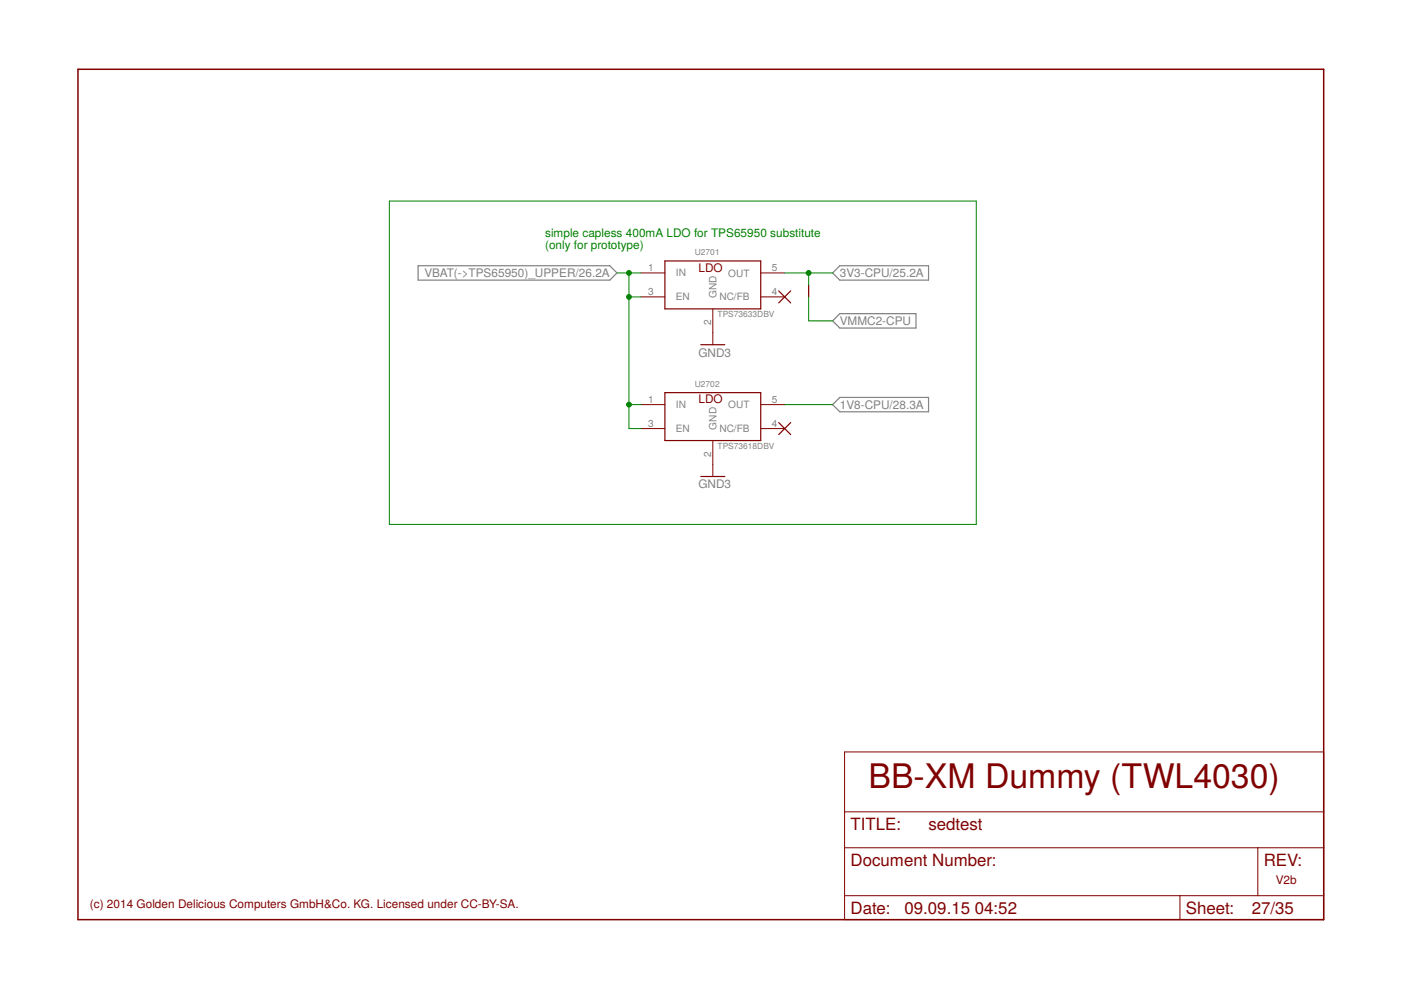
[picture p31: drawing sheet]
<svg xmlns="http://www.w3.org/2000/svg" width="297mm" height="210mm" viewBox="0 0 297 210" stroke-linecap="round" stroke-linejoin="round" font-family="sans-serif">
<defs><g id="words">
<text font-size="7.2" fill="#800000" x="184.1" y="167.1">BB-XM Dummy (TWL4030)</text>
<g font-size="3.6" fill="#800000">
<text x="180.3" y="175.9">TITLE:</text>
<text x="196.8" y="175.9">sedtest</text>
<text x="180.3" y="183.6">Document Number:</text>
<text x="267.9" y="183.6">REV:</text>
<text x="180.3" y="193.7">Date:</text>
<text x="191.8" y="193.7">09.09.15</text>
<text x="206.7" y="193.7">04:52</text>
<text x="251.4" y="193.7">Sheet:</text>
<text x="265.4" y="193.7">27/35</text>
</g>
<g font-size="2.5" fill="#008000">
<text x="115.6" y="50.2">simple capless 400mA LDO for TPS65950 substitute</text>
<text x="115.6" y="52.8">(only for prototype)</text>
</g>
<g font-size="2.5" fill="#808080">
<text x="90" y="58.8">VBAT(-&gt;TPS65950)_UPPER/26.2A</text>
<text x="178" y="58.8">3V3-CPU/25.2A</text>
<text x="178" y="68.9">VMMC2-CPU</text>
<text x="148.1" y="75.6">GND3</text>
<text x="178" y="86.7">1V8-CPU/28.3A</text>
<text x="148.1" y="103.6">GND3</text>
</g>
<g font-size="2.5" fill="#800000">
<text x="148.1" y="57.6">LDO</text>
<text x="148.1" y="85.5">LDO</text>
<text x="270.5" y="187.4">V2b</text>
<text x="19.1" y="192.4">(c) 2014 Golden Delicious Computers GmbH&amp;Co. KG. Licensed under CC-BY-SA.</text>
</g>
<g font-size="2.1" fill="#808080">
<text x="137.4" y="57.5">1</text>
<text x="143.3" y="58.6">IN</text>
<text x="154.4" y="58.6">OUT</text>
<text x="163.6" y="57.5">5</text>
<text x="137.4" y="62.6">3</text>
<text x="143.3" y="63.7">EN</text>
<text x="151.9" y="63.1" transform="rotate(-90 151.9 63.1)">GND</text>
<text x="152.5" y="63.7">NC/FB</text>
<text x="163.6" y="62.6">4</text>
<text x="150.8" y="69" transform="rotate(-90 150.8 69)">2</text>
<text x="137.4" y="85.4">1</text>
<text x="143.3" y="86.6">IN</text>
<text x="154.4" y="86.6">OUT</text>
<text x="163.6" y="85.4">5</text>
<text x="137.4" y="90.5">3</text>
<text x="143.3" y="91.6">EN</text>
<text x="151.9" y="91.1" transform="rotate(-90 151.9 91.1)">GND</text>
<text x="152.5" y="91.6">NC/FB</text>
<text x="163.6" y="90.5">4</text>
<text x="150.8" y="96.9" transform="rotate(-90 150.8 96.9)">2</text>
</g>
<g font-size="1.8" fill="#808080">
<text x="147.3" y="54.1">U2701</text>
<text x="152.1" y="67.3">TPS73633DBV</text>
<text x="147.3" y="82">U2702</text>
<text x="152.1" y="95.2">TPS73618DBV</text>
</g>
</g></defs>
<path d="M88.6 56.3h40.7l1.5 1.6-1.5 1.5h-40.7zM176.5 57.9l1.6-1.6h18.8v3.1h-18.8zM176.5 68l1.6-1.5h16.1v3.1h-16.1zM176.5 85.8l1.6-1.5h18.8v3h-18.8z" fill="none" stroke="#808080" stroke-width=".25"/>
<path d="M141 55.3h20.3v10.2h-20.3zM148.6 73.1h5.1M165.1 61.7l2.5 2.5M167.6 61.7l-2.5 2.5M141 83.2h20.3v10.2h-20.3zM165.1 89.6l2.5 2.5M167.6 89.6l-2.5 2.5M148.6 101h5.1" fill="none" stroke="#800000" stroke-width=".25"/>
<g fill="none" stroke="#800000" stroke-width=".21">
<path d="M135.9 57.9h5.1M161.3 57.9h5.1M135.9 62.9h5.1M151.1 65.5v7.6M161.3 62.9h5.1M171.4 60.4v2.5M135.9 85.8h5.1M135.9 90.9h5.1M151.1 93.4v7.6M161.3 85.8h5.1M161.3 90.9h5.1M179.1 159.4h101.5v35.6h-101.5z"/>
<path d="M179.1 179.7h101.5M179.1 172.1h101.5M266.7 179.7v10.2M179.1 189.9h101.5M250.2 189.9v5.1"/>
</g>
<path d="M16.5 14.7h264.1v180.3h-264.1z" fill="none" stroke="#800000" stroke-width=".32"/>
<path d="M82.5 42.6h124.5v68.6h-124.5zM130.8 57.9h5.1M133.3 57.9v33h2.6M166.4 57.9h10.1M171.4 57.9v2.5M133.3 62.9h2.6M171.4 62.9v5.1h5.1M133.3 85.8h2.6M166.4 85.8h10.1" fill="none" stroke="#008000" stroke-width=".21"/>
<g fill="#008000" stroke="#008000" stroke-width=".21">
<circle cx="133.3" cy="85.8" r=".51"/>
<circle cx="133.3" cy="57.9" r=".51"/>
<circle cx="133.3" cy="62.9" r=".51"/>
<circle cx="171.4" cy="57.9" r=".51"/>
</g>
<use href="#words"/>
</svg>
